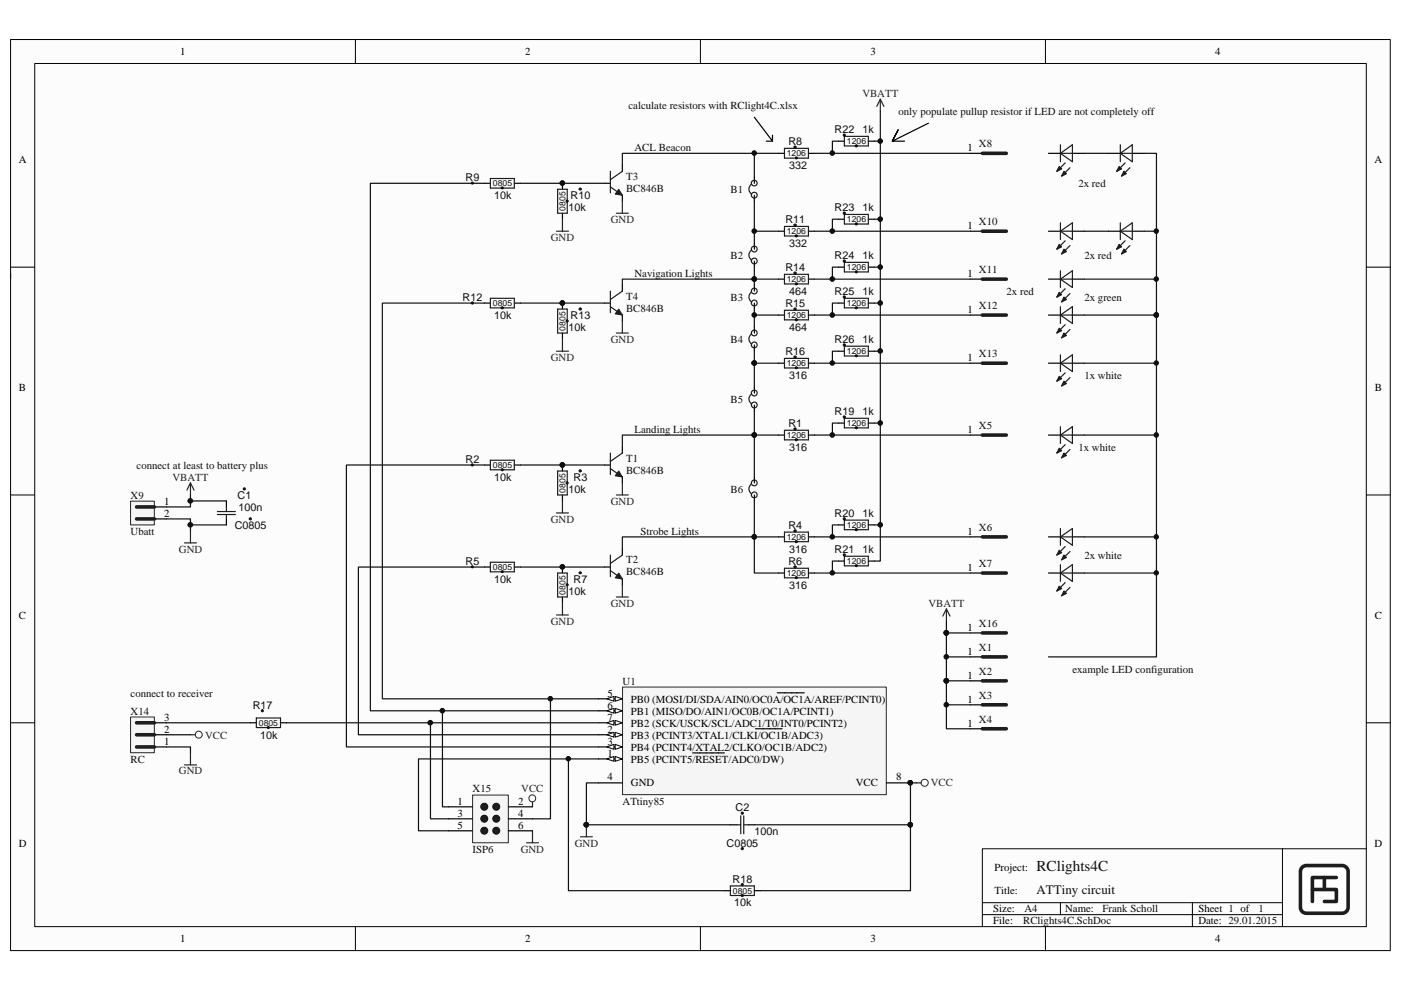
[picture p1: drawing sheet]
<svg xmlns="http://www.w3.org/2000/svg" width="297mm" height="210mm" viewBox="0 0 297 210" stroke-linecap="round" stroke-linejoin="round" font-family="sans-serif">
<defs><g id="words">
<text font-size="3.2" fill="#0e0e0e" x="219.7" y="184.6">RClights4C</text>
<text font-size="2.8" fill="#0e0e0e" x="219.7" y="189.6">ATTiny circuit</text>
<g font-size="2.3">
<text x="38.2" y="11.7">1</text>
<text x="111.4" y="11.7">2</text>
<text x="184.5" y="11.7">3</text>
<text x="257.6" y="11.7">4</text>
<text x="4" y="34.5">A</text>
<text x="205.1" y="32">1</text>
<text x="291.4" y="34.5">A</text>
<text x="205.1" y="48.6">1</text>
<text x="205.1" y="58.7">1</text>
<text x="205.1" y="66.3">1</text>
<text x="205.1" y="76.5">1</text>
<text x="4" y="82.8">B</text>
<text x="291.5" y="82.8">B</text>
<text x="205.1" y="91.8">1</text>
<text x="34.8" y="107">1</text>
<text x="34.8" y="109.6">2</text>
<text x="205.1" y="113.4">1</text>
<text x="205.1" y="121">1</text>
<text x="4" y="131.2">C</text>
<text x="291.5" y="131.2">C</text>
<text x="205.1" y="133.7">1</text>
<text x="205.1" y="143.9">1</text>
<text x="205.1" y="138.8">1</text>
<text x="128.8" y="147.7">5</text>
<text x="133.8" y="149">PB0 (MOSI/DI/SDA/AIN0/OC0A/OC1A/AREF/PCINT0)</text>
<text x="205.1" y="149">1</text>
<text x="34.8" y="155.3">2</text>
<text x="34.8" y="152.8">3</text>
<text x="128.8" y="155.3">2</text>
<text x="128.8" y="150.2">6</text>
<text x="128.8" y="152.8">7</text>
<text x="133.8" y="151.5">PB1 (MISO/DO/AIN1/OC0B/OC1A/PCINT1)</text>
<text x="133.8" y="154.1">PB2 (SCK/USCK/SCL/ADC1/T0/INT0/PCINT2)</text>
<text x="205.1" y="154.1">1</text>
<text x="34.8" y="157.9">1</text>
<text x="128.8" y="160.4">1</text>
<text x="128.8" y="157.9">3</text>
<text x="133.8" y="161.7">PB5 (PCINT5/RESET/ADC0/DW)</text>
<text x="133.8" y="156.6">PB3 (PCINT3/XTAL1/CLKI/OC1B/ADC3)</text>
<text x="133.8" y="159.1">PB4 (PCINT4/XTAL2/CLKO/OC1B/ADC2)</text>
<text x="128.8" y="165.5">4</text>
<text x="133.8" y="166.8">GND</text>
<text x="181.4" y="166.8">VCC</text>
<text x="190" y="165.5">8</text>
<text x="97" y="170.6">1</text>
<text x="97" y="173.1">3</text>
<text x="109.9" y="170.6">2</text>
<text x="109.9" y="173.1">4</text>
<text x="4" y="179.5">D</text>
<text x="97" y="175.7">5</text>
<text x="109.9" y="175.7">6</text>
<text x="291.4" y="179.5">D</text>
<text x="210.9" y="184.6">Project:</text>
<text x="210.9" y="189.7">Title:</text>
<text x="210.6" y="196">File:</text>
<text x="210.6" y="193.5">Size:</text>
<text x="225.8" y="193.5">Name:</text>
<text x="254.1" y="196">Date: 29.01.2015</text>
<text x="254.1" y="193.5">Sheet 1 of</text>
<text x="38.2" y="199.8">1</text>
<text x="111.4" y="199.8">2</text>
<text x="184.5" y="199.8">3</text>
<text x="257.6" y="199.8">4</text>
</g>
<g font-size="2.3" fill="#0e0e0e">
<text x="133.3" y="23.1">calculate resistors with RClight4C.xlsx</text>
<text x="177" y="28.2">R22</text>
<text x="182.9" y="28.2">1k</text>
<text x="190.5" y="24.4">only populate pullup resistor if LED are not completely off</text>
<text x="134.5" y="32">ACL Beacon</text>
<text x="167.2" y="30.8">R8</text>
<text x="167.3" y="35.9">332</text>
<text x="207.6" y="31.2">X8</text>
<text x="98.7" y="38.4">R9</text>
<text x="132.8" y="38.1">T3</text>
<text x="132.8" y="40.6">BC846B</text>
<text x="154.9" y="40.9">B1</text>
<text x="228.6" y="39.6">2x red</text>
<text x="104.8" y="42.2">10k</text>
<text x="120.5" y="44.7">10k</text>
<text x="121" y="42.2">R10</text>
<text x="166.5" y="47.3">R11</text>
<text x="177" y="44.7">R23</text>
<text x="182.9" y="44.7">1k</text>
<text x="207.6" y="47.8">X10</text>
<text x="167.3" y="52.4">332</text>
<text x="134.5" y="58.7">Navigation Lights</text>
<text x="154.9" y="54.9">B2</text>
<text x="166.5" y="57.4">R14</text>
<text x="177" y="54.9">R24</text>
<text x="182.9" y="54.9">1k</text>
<text x="207.6" y="58">X11</text>
<text x="229.9" y="54.9">2x red</text>
<text x="98.1" y="63.8">R12</text>
<text x="132.8" y="63.5">T4</text>
<text x="154.9" y="63.8">B3</text>
<text x="166.5" y="65.1">R15</text>
<text x="167.3" y="62.5">464</text>
<text x="177" y="62.5">R25</text>
<text x="182.9" y="62.5">1k</text>
<text x="207.6" y="65.6">X12</text>
<text x="213.4" y="62.5">2x red</text>
<text x="229.9" y="63.8">2x green</text>
<text x="104.8" y="67.6">10k</text>
<text x="120.5" y="70.1">10k</text>
<text x="121" y="67.6">R13</text>
<text x="132.8" y="66.1">BC846B</text>
<text x="167.3" y="70.1">464</text>
<text x="154.9" y="72.7">B4</text>
<text x="166.5" y="75.3">R16</text>
<text x="177" y="72.7">R26</text>
<text x="182.9" y="72.7">1k</text>
<text x="207.6" y="75.7">X13</text>
<text x="167.3" y="80.3">316</text>
<text x="229.9" y="80.3">1x white</text>
<text x="154.9" y="85.4">B5</text>
<text x="177" y="88">R19</text>
<text x="182.9" y="88">1k</text>
<text x="134.5" y="91.8">Landing Lights</text>
<text x="167.2" y="90.5">R1</text>
<text x="167.3" y="95.6">316</text>
<text x="207.6" y="91">X5</text>
<text x="228.6" y="95.6">1x white</text>
<text x="29" y="99.4">connect at least to battery plus</text>
<text x="98.7" y="98.1">R2</text>
<text x="104.8" y="101.9">10k</text>
<text x="121.6" y="101.9">R3</text>
<text x="132.8" y="97.9">T1</text>
<text x="132.8" y="100.4">BC846B</text>
<text x="27.7" y="105.7">X9</text>
<text x="50.4" y="105.7">C1</text>
<text x="120.5" y="104.5">10k</text>
<text x="154.9" y="104.5">B6</text>
<text x="27.7" y="113.4">Ubatt</text>
<text x="49.8" y="112.1">C0805</text>
<text x="50.6" y="108.3">100n</text>
<text x="135.8" y="113.4">Strobe Lights</text>
<text x="167.2" y="112.1">R4</text>
<text x="177" y="109.6">R20</text>
<text x="182.9" y="109.6">1k</text>
<text x="207.6" y="112.6">X6</text>
<text x="98.7" y="119.8">R5</text>
<text x="132.8" y="119.5">T2</text>
<text x="167.2" y="119.8">R6</text>
<text x="167.3" y="117.2">316</text>
<text x="177" y="117.2">R21</text>
<text x="182.9" y="117.2">1k</text>
<text x="229.9" y="118.4">2x white</text>
<text x="104.8" y="123.6">10k</text>
<text x="121.6" y="123.6">R7</text>
<text x="132.8" y="122">BC846B</text>
<text x="167.3" y="124.8">316</text>
<text x="207.6" y="120.2">X7</text>
<text x="120.5" y="126.1">10k</text>
<text x="207.6" y="133">X16</text>
<text x="207.6" y="143.1">X2</text>
<text x="207.6" y="138">X1</text>
<text x="227.4" y="142.6">example LED configuration</text>
<text x="27.7" y="147.7">connect to receiver</text>
<text x="132" y="145.2">U1</text>
<text x="207.6" y="148.2">X3</text>
<text x="27.7" y="151.5">X14</text>
<text x="53.6" y="150.2">R17</text>
<text x="207.6" y="153.3">X4</text>
<text x="27.7" y="161.7">RC</text>
<text x="55.2" y="156.6">10k</text>
<text x="100.2" y="168">X15</text>
<text x="132" y="170.6">ATtiny85</text>
<text x="156" y="172">C2</text>
<text x="154" y="179.5">C0805</text>
<text x="160" y="177">100n</text>
<text x="100.2" y="180.8">ISP6</text>
<text x="155.3" y="187.1">R18</text>
<text x="155.7" y="192.2">10k</text>
<text x="217" y="196">RClights4C.SchDoc</text>
<text x="217.2" y="193.5">A4</text>
<text x="233.8" y="193.5">Frank Scholl</text>
<text x="266.8" y="193.5">1</text>
</g>
<g font-size="2.3" fill="#262626">
<text x="182.8" y="20.6">VBATT</text>
<text x="129.5" y="47.3">GND</text>
<text x="116.8" y="51.1">GND</text>
<text x="116.8" y="76.5">GND</text>
<text x="129.5" y="72.7">GND</text>
<text x="36.6" y="101.9">VBATT</text>
<text x="129.5" y="107">GND</text>
<text x="116.8" y="110.8">GND</text>
<text x="37.9" y="117.2">GND</text>
<text x="129.5" y="128.7">GND</text>
<text x="196.8" y="128.7">VBATT</text>
<text x="116.8" y="132.5">GND</text>
<text x="43.5" y="156.6">VCC</text>
<text x="37.9" y="164.2">GND</text>
<text x="197.4" y="166.8">VCC</text>
<text x="110.5" y="168">VCC</text>
<text x="121.9" y="179.5">GND</text>
<text x="110.4" y="180.8">GND</text>
</g>
<g font-size="1.8" fill="#0e0e0e">
<text x="166.8" y="33.1">1206</text>
<text x="179.6" y="30.6">1206</text>
<text x="104.5" y="39.5">0805</text>
<text x="119.9" y="44.7" transform="rotate(-90 119.9 44.7)">0805</text>
<text x="179.6" y="47.1">1206</text>
<text x="166.8" y="49.7">1206</text>
<text x="166.8" y="59.9">1206</text>
<text x="179.6" y="57.3">1206</text>
<text x="104.5" y="64.9">0805</text>
<text x="179.6" y="64.9">1206</text>
<text x="119.9" y="70.1" transform="rotate(-90 119.9 70.1)">0805</text>
<text x="166.8" y="67.5">1206</text>
<text x="166.8" y="77.6">1206</text>
<text x="179.6" y="75.1">1206</text>
<text x="166.8" y="92.9">1206</text>
<text x="179.6" y="90.3">1206</text>
<text x="104.5" y="99.2">0805</text>
<text x="119.9" y="104.4" transform="rotate(-90 119.9 104.4)">0805</text>
<text x="179.6" y="112">1206</text>
<text x="166.8" y="114.5">1206</text>
<text x="179.6" y="119.6">1206</text>
<text x="104.5" y="120.9">0805</text>
<text x="166.8" y="122.1">1206</text>
<text x="119.9" y="126.1" transform="rotate(-90 119.9 126.1)">0805</text>
<text x="54.9" y="153.9">0805</text>
<text x="155.4" y="189.5">0805</text>
</g>
</g></defs>
<path d="M2.3 8.4h292.5v193.1h-292.5z" fill="#fcfcfc"/>
<path d="M2.2 8.4h292.6v193.1h-292.6z" fill="none" stroke="#000" stroke-width=".21"/>
<path d="M7.4 13.5h282.3v183h-282.3z" fill="#fcfcfc"/>
<g fill="none" stroke="#000" stroke-width=".21">
<path d="M7.4 13.5h282.3v183h-282.3zM75.3 8.3v5.1M148.5 8.3v5.1M221.7 8.3v5.1M2.2 56.6h5.1M289.7 56.6h5.1M2.2 104.9h5.1M289.7 104.9h5.1M2.2 153.2h5.1M289.7 153.2h5.1M75.3 196.5v5.1M148.5 196.5v5.1"/>
<path d="M221.7 196.5v5.1"/>
</g>
<path d="M276.2 183.8l.8-.3h7.6a1.3 1.3 0 0 1 1.2 1.3v7.6a1.27 1.27 0 0 1-1.2 1.2h-7.6a1.25 1.25 0 0 1-1.3-1.2v-7.6l.1-.4z" fill-rule="evenodd" fill="#fefefe"/>
<path d="M276.2 183.8l.8-.3h7.6a1.3 1.3 0 0 1 1.2 1.3v7.6a1.27 1.27 0 0 1-1.2 1.2h-7.6a1.25 1.25 0 0 1-1.3-1.2v-7.6l.1-.4zM278.3 188.6h5v2.5h-2.5M280.8 186.1v2.5M283.3 186.1h-5v5" fill="none" stroke="#1c1c1c" stroke-width=".76"/>
<path d="M271.9 180v16.5M289.7 180h-81.4v16.5M208.3 191.4h63.6M208.3 193.9h63.6M224.8 191.4v2.5M252.8 191.4v5.1" fill="none" stroke="#000" stroke-width=".21"/>
<path d="M154.9 174.9h1.2M158.7 174.9h1.2" fill="none" stroke="#000" stroke-width=".25"/>
<path d="M156.1 174.9h1M157.1 173v3.8M157.7 174.9h1M157.7 173v3.8" fill="none" stroke="#1c1c1c" stroke-width=".25"/>
<path d="M157.2 172.2h.3v.4h-.3z" fill-rule="evenodd" fill="#0e0e0e"/>
<path d="M157.2 172.2h.3v.4h-.3z" fill="none" stroke="#0e0e0e" stroke-width=".21"/>
<path d="M157.2 179.8h.3v.3h-.3z" fill-rule="evenodd" fill="#0e0e0e"/>
<path d="M157.2 179.8h.3v.3h-.3z" fill="none" stroke="#0e0e0e" stroke-width=".21"/>
<path d="M165.1 92.2h1.2M171.4 92.2h1.3" fill="none" stroke="#000" stroke-width=".25"/>
<path d="M166.3 91.2h5.1v2.1h-5.1z" fill="none" stroke="#1c1c1c" stroke-width=".25"/>
<circle cx="168.6" cy="91" r=".24" fill="#0e0e0e"/>
<circle cx="168.6" cy="91" r=".24" fill="none" stroke="#0e0e0e" stroke-width=".21"/>
<path d="M168.7 93.1h.3v.3h-.3z" fill-rule="evenodd" fill="#0e0e0e"/>
<path d="M168.7 93.1h.3v.3h-.3z" fill="none" stroke="#0e0e0e" stroke-width=".21"/>
<path d="M128.1 64.3h1.3M131.9 60.5v1.2M131.9 66.8v1.3" fill="none" stroke="#000" stroke-width=".25"/>
<path d="M129.4 65l2.5 1.8M129.4 61.7v4.6M131.9 61.7l-2.5 1.8" fill="none" stroke="#1c1c1c" stroke-width=".25"/>
<path d="M131.2 65.5l.7 1.3-1.5-.3z" fill="#1c1c1c"/>
<path d="M131.2 65.5l.7 1.3-1.5-.3z" fill="none" stroke="#1c1c1c" stroke-width=".21"/>
<path d="M132 145.7h55.9v22.8h-55.9z" fill="#f5f5f5"/>
<path d="M132 145.7h55.9v22.8h-55.9z" fill="none" stroke="#262626" stroke-width=".21"/>
<path d="M126.9 160.9h5" fill="none" stroke="#000" stroke-width=".25"/>
<path d="M130.4 160.4l1.5 .5-1.5 .5z" fill="#fcfcfc"/>
<path d="M130.4 160.4l1.5 .5-1.5 .5z" fill="none" stroke="#000" stroke-width=".21"/>
<path d="M128.6 160.9l1.6-.5v1z" fill="#fcfcfc"/>
<path d="M128.6 160.9l1.6-.5v1z" fill="none" stroke="#000" stroke-width=".21"/>
<path d="M126.9 155.8h5M146.9 159.6h6.7" fill="none" stroke="#000" stroke-width=".25"/>
<path d="M130.4 155.3l1.5 .5-1.5 .5z" fill="#fcfcfc"/>
<path d="M130.4 155.3l1.5 .5-1.5 .5z" fill="none" stroke="#000" stroke-width=".21"/>
<path d="M128.6 155.8l1.6-.5v1z" fill="#fcfcfc"/>
<path d="M128.6 155.8l1.6-.5v1z" fill="none" stroke="#000" stroke-width=".21"/>
<path d="M126.9 158.4h5M160.2 154.5h5.6" fill="none" stroke="#000" stroke-width=".25"/>
<path d="M130.4 157.8l1.5 .6-1.5 .5z" fill="#fcfcfc"/>
<path d="M130.4 157.8l1.5 .6-1.5 .5z" fill="none" stroke="#000" stroke-width=".21"/>
<path d="M128.6 158.4l1.6-.6v1.1z" fill="#fcfcfc"/>
<path d="M128.6 158.4l1.6-.6v1.1z" fill="none" stroke="#000" stroke-width=".21"/>
<path d="M126.9 148.2h5M126.9 166h5" fill="none" stroke="#000" stroke-width=".25"/>
<path d="M130.4 147.7l1.5 .5-1.5 .5z" fill="#fcfcfc"/>
<path d="M130.4 147.7l1.5 .5-1.5 .5z" fill="none" stroke="#000" stroke-width=".21"/>
<path d="M128.6 148.2l1.6-.5v1z" fill="#fcfcfc"/>
<path d="M128.6 148.2l1.6-.5v1z" fill="none" stroke="#000" stroke-width=".21"/>
<path d="M126.9 150.7h5M164.8 146.9h5.7" fill="none" stroke="#000" stroke-width=".25"/>
<path d="M130.4 150.2l1.5 .5-1.5 .5z" fill="#fcfcfc"/>
<path d="M130.4 150.2l1.5 .5-1.5 .5z" fill="none" stroke="#000" stroke-width=".21"/>
<path d="M128.6 150.7l1.6-.5v1z" fill="#fcfcfc"/>
<path d="M128.6 150.7l1.6-.5v1z" fill="none" stroke="#000" stroke-width=".21"/>
<path d="M126.9 153.2h5" fill="none" stroke="#000" stroke-width=".25"/>
<path d="M130.4 152.7l1.5 .5-1.5 .6z" fill="#fcfcfc"/>
<path d="M130.4 152.7l1.5 .5-1.5 .6z" fill="none" stroke="#000" stroke-width=".21"/>
<path d="M128.6 153.2l1.6-.5v1.1z" fill="#fcfcfc"/>
<path d="M128.6 153.2l1.6-.5v1.1z" fill="none" stroke="#000" stroke-width=".21"/>
<path d="M187.9 166h5.1" fill="none" stroke="#000" stroke-width=".25"/>
<circle cx="193" cy="165.9" r=".46" fill="#0e0e0e"/>
<circle cx="193" cy="165.9" r=".46" fill="none" stroke="#0e0e0e" stroke-width=".21"/>
<circle cx="193" cy="165.9" r=".46" fill="#0e0e0e"/>
<circle cx="193" cy="165.9" r=".46" fill="none" stroke="#0e0e0e" stroke-width=".21"/>
<path d="M123.1 177.4h2.5M124.3 174.9v2.5" fill="none" stroke="#262626" stroke-width=".25"/>
<circle cx="124.3" cy="174.9" r=".49" fill="#0e0e0e"/>
<circle cx="124.3" cy="174.9" r=".49" fill="none" stroke="#0e0e0e" stroke-width=".21"/>
<circle cx="196.1" cy="166" r=".75" fill="none" stroke="#262626" stroke-width=".21"/>
<path d="M194.3 166h1" fill="none" stroke="#262626" stroke-width=".25"/>
<path d="M126.9 166h-2.6v8.9" fill="none" stroke="#0e0e0e" stroke-width=".25"/>
<circle cx="124.3" cy="174.9" r=".49" fill="#0e0e0e"/>
<circle cx="124.3" cy="174.9" r=".49" fill="none" stroke="#0e0e0e" stroke-width=".21"/>
<circle cx="42.1" cy="155.8" r=".74" fill="none" stroke="#262626" stroke-width=".21"/>
<path d="M130.7 70.6h2.5M131.9 68.1v2.5M39.1 115.1h2.6M40.4 102.4l-.8 1.5M40.4 102.4l.7 1.5M40.4 102.4v2.5M40.4 112.6v2.5M40.4 155.8h1M40.4 159.6v2.6M39.1 162.2h2.6" fill="none" stroke="#262626" stroke-width=".25"/>
<path d="M35.3 110h5.1v2.6M40.4 104.9v2.6h-5.1M35.3 158.4h5.1v1.2" fill="none" stroke="#0e0e0e" stroke-width=".25"/>
<path d="M128.1 38.9h1.3M131.9 35.1v1.2M131.9 41.4v1.3" fill="none" stroke="#000" stroke-width=".25"/>
<path d="M129.4 39.6l2.5 1.8M129.4 36.3v4.6M131.9 36.3l-2.5 1.8" fill="none" stroke="#1c1c1c" stroke-width=".25"/>
<path d="M131.2 40.1l.7 1.3-1.5-.3z" fill="#1c1c1c"/>
<path d="M131.2 40.1l.7 1.3-1.5-.3z" fill="none" stroke="#1c1c1c" stroke-width=".21"/>
<path d="M130.7 45.2h2.5M131.9 42.7v2.5" fill="none" stroke="#262626" stroke-width=".25"/>
<path d="M131.9 116.4v1.3M128.1 120.2h1.3M131.9 122.8v1.2" fill="none" stroke="#000" stroke-width=".25"/>
<path d="M129.4 117.7v4.6M131.9 117.7l-2.5 1.8M129.4 121l2.5 1.8" fill="none" stroke="#1c1c1c" stroke-width=".25"/>
<path d="M131.2 121.5l.7 1.3-1.5-.3z" fill="#1c1c1c"/>
<path d="M131.2 121.5l.7 1.3-1.5-.3z" fill="none" stroke="#1c1c1c" stroke-width=".21"/>
<path d="M130.7 126.6h2.5M131.9 124v2.6" fill="none" stroke="#262626" stroke-width=".25"/>
<path d="M128.1 98.6h1.3M131.9 94.8v1.3M131.9 101.1v1.3" fill="none" stroke="#000" stroke-width=".25"/>
<path d="M129.4 99.4l2.5 1.7M129.4 96.1v4.5M131.9 96.1l-2.5 1.7" fill="none" stroke="#1c1c1c" stroke-width=".25"/>
<path d="M131.2 99.9l.7 1.2-1.5-.2z" fill="#1c1c1c"/>
<path d="M131.2 99.9l.7 1.2-1.5-.2z" fill="none" stroke="#1c1c1c" stroke-width=".21"/>
<path d="M130.7 104.9h2.5M131.9 102.4v2.5" fill="none" stroke="#262626" stroke-width=".25"/>
<path d="M102.7 38.9h-24.2v111.8h48.4M102.7 64.3h-21.6v83.9h45.8M102.7 98.6h-29.3v59.8h53.5M102.7 120.2h-26.7v35.6h50.9" fill="none" stroke="#0e0e0e" stroke-width=".25"/>
<path d="M153.6 188.8h1.3M159.9 188.8h1.3" fill="none" stroke="#000" stroke-width=".25"/>
<path d="M154.9 187.8h5v2.1h-5z" fill="none" stroke="#1c1c1c" stroke-width=".25"/>
<path d="M157.2 187.4h.3v.3h-.3z" fill-rule="evenodd" fill="#0e0e0e"/>
<path d="M157.2 187.4h.3v.3h-.3z" fill="none" stroke="#0e0e0e" stroke-width=".21"/>
<path d="M157.2 189.7h.3v.3h-.3z" fill-rule="evenodd" fill="#0e0e0e"/>
<path d="M157.2 189.7h.3v.3h-.3z" fill="none" stroke="#0e0e0e" stroke-width=".21"/>
<path d="M102.7 64.3h1.3M109 64.3h1.4" fill="none" stroke="#000" stroke-width=".25"/>
<path d="M104 63.2h5v2.1h-5z" fill="none" stroke="#1c1c1c" stroke-width=".25"/>
<path d="M100 64.1h.3v.3h-.3z" fill-rule="evenodd" fill="#0e0e0e"/>
<path d="M100 64.1h.3v.3h-.3z" fill="none" stroke="#0e0e0e" stroke-width=".21"/>
<path d="M106.3 65.1h.4v.3h-.4z" fill-rule="evenodd" fill="#0e0e0e"/>
<path d="M106.3 65.1h.4v.3h-.4z" fill="none" stroke="#0e0e0e" stroke-width=".21"/>
<path d="M102.7 38.9h1.3M109 38.9h1.4" fill="none" stroke="#000" stroke-width=".25"/>
<path d="M104 37.8h5v2.1h-5z" fill="none" stroke="#1c1c1c" stroke-width=".25"/>
<path d="M100 38.7h.3v.3h-.3z" fill-rule="evenodd" fill="#0e0e0e"/>
<path d="M100 38.7h.3v.3h-.3z" fill="none" stroke="#0e0e0e" stroke-width=".21"/>
<path d="M106.3 39.7h.4v.3h-.4z" fill-rule="evenodd" fill="#0e0e0e"/>
<path d="M106.3 39.7h.4v.3h-.4z" fill="none" stroke="#0e0e0e" stroke-width=".21"/>
<path d="M102.7 120.2h1.3M109 120.2h1.4" fill="none" stroke="#000" stroke-width=".25"/>
<path d="M104 119.2h5v2h-5z" fill="none" stroke="#1c1c1c" stroke-width=".25"/>
<path d="M100 120h.3v.3h-.3z" fill-rule="evenodd" fill="#0e0e0e"/>
<path d="M100 120h.3v.3h-.3z" fill="none" stroke="#0e0e0e" stroke-width=".21"/>
<path d="M106.3 121h.4v.4h-.4z" fill-rule="evenodd" fill="#0e0e0e"/>
<path d="M106.3 121h.4v.4h-.4z" fill="none" stroke="#0e0e0e" stroke-width=".21"/>
<path d="M102.7 98.6h1.3M109 98.6h1.4" fill="none" stroke="#000" stroke-width=".25"/>
<path d="M104 97.6h5v2h-5z" fill="none" stroke="#1c1c1c" stroke-width=".25"/>
<path d="M100 98.4h.3v.3h-.3z" fill-rule="evenodd" fill="#0e0e0e"/>
<path d="M100 98.4h.3v.3h-.3z" fill="none" stroke="#0e0e0e" stroke-width=".21"/>
<path d="M106.3 99.4h.4v.3h-.4z" fill-rule="evenodd" fill="#0e0e0e"/>
<path d="M106.3 99.4h.4v.3h-.4z" fill="none" stroke="#0e0e0e" stroke-width=".21"/>
<path d="M159.9 59.2h-28v1.3" fill="none" stroke="#0e0e0e" stroke-width=".25"/>
<circle cx="159.9" cy="59.2" r=".49" fill="#0e0e0e"/>
<circle cx="159.9" cy="59.2" r=".49" fill="none" stroke="#0e0e0e" stroke-width=".21"/>
<path d="M165.1 32.5h-33.2v2.6M165.1 92.2h-33.2v2.6M165.1 113.8h-33.2v2.6M35.3 153.2h17.8M60.7 153.2h66.2" fill="none" stroke="#0e0e0e" stroke-width=".25"/>
<path d="M53.1 153.2h1.3M59.5 153.2h1.2" fill="none" stroke="#000" stroke-width=".25"/>
<path d="M54.4 152.2h5.1v2.1h-5.1z" fill="none" stroke="#1c1c1c" stroke-width=".25"/>
<path d="M55.5 150.5h.3v.4h-.3z" fill-rule="evenodd" fill="#0e0e0e"/>
<path d="M55.5 150.5h.3v.4h-.3z" fill="none" stroke="#0e0e0e" stroke-width=".21"/>
<path d="M56.7 154.1h.3v.3h-.3z" fill-rule="evenodd" fill="#0e0e0e"/>
<path d="M56.7 154.1h.3v.3h-.3z" fill="none" stroke="#0e0e0e" stroke-width=".21"/>
<path d="M222.3 92.2h2.5M227.4 92.2h2.5" fill="none" stroke="#000" stroke-width=".25"/>
<path d="M225.8 94.3l-1.7 1.8M226.9 95.3l-1.8 1.8" fill="none" stroke="#1c1c1c" stroke-width=".25"/>
<path d="M224.6 95l.5 .5-1 .6z" fill="#1c1c1c"/>
<path d="M224.6 95l.5 .5-1 .6z" fill="none" stroke="#1c1c1c" stroke-width=".25"/>
<path d="M225.6 96.1l.5 .5-1 .5z" fill="#1c1c1c"/>
<path d="M224.8 90.5v3.5M224.8 92.2l2.6-1.7v3.5zM224.8 92.2h2.6M225.6 96.1l.5 .5-1 .5zM225.8 115.9l-1.7 1.8M226.9 116.9l-1.8 1.8" fill="none" stroke="#1c1c1c" stroke-width=".25"/>
<path d="M222.3 113.8h2.5M227.4 113.8h2.5" fill="none" stroke="#000" stroke-width=".25"/>
<path d="M224.6 116.7l.5 .5-1 .5z" fill="#1c1c1c"/>
<path d="M224.6 116.7l.5 .5-1 .5z" fill="none" stroke="#1c1c1c" stroke-width=".25"/>
<path d="M225.6 117.7l.5 .5-1 .5z" fill="#1c1c1c"/>
<path d="M224.8 112.1v3.5M224.8 113.8l2.6-1.7v3.5zM224.8 113.8h2.6M225.6 117.7l.5 .5-1 .5zM225.8 123.5l-1.7 1.8M226.9 124.5l-1.8 1.8" fill="none" stroke="#1c1c1c" stroke-width=".25"/>
<path d="M222.3 121.5h2.5M227.4 121.5h2.5" fill="none" stroke="#000" stroke-width=".25"/>
<path d="M224.6 124.3l.5 .5-1 .5z" fill="#1c1c1c"/>
<path d="M224.6 124.3l.5 .5-1 .5z" fill="none" stroke="#1c1c1c" stroke-width=".25"/>
<path d="M225.6 125.3l.5 .5-1 .5z" fill="#1c1c1c"/>
<path d="M238.5 34.5l-1.7 1.8M239.6 35.6l-1.8 1.7M224.8 119.7v3.6M224.8 121.5l2.6-1.8v3.6zM224.8 121.5h2.6M225.6 125.3l.5 .5-1 .5z" fill="none" stroke="#1c1c1c" stroke-width=".25"/>
<path d="M235 32.5h2.5M240.1 32.5h2.5" fill="none" stroke="#000" stroke-width=".25"/>
<path d="M237.3 35.3l.5 .5-1 .5z" fill="#1c1c1c"/>
<path d="M237.3 35.3l.5 .5-1 .5z" fill="none" stroke="#1c1c1c" stroke-width=".25"/>
<path d="M238.3 36.3l.5 .5-1 .5z" fill="#1c1c1c"/>
<path d="M237.5 30.7v3.6M237.5 32.5l2.6-1.8v3.6zM237.5 32.5h2.6M238.3 36.3l.5 .5-1 .5zM225.8 51.1l-1.7 1.7M226.9 52.1l-1.8 1.7" fill="none" stroke="#1c1c1c" stroke-width=".25"/>
<path d="M222.3 49h2.5M227.4 49h2.5" fill="none" stroke="#000" stroke-width=".25"/>
<path d="M224.6 51.8l.5 .5-1 .5z" fill="#1c1c1c"/>
<path d="M224.6 51.8l.5 .5-1 .5z" fill="none" stroke="#1c1c1c" stroke-width=".25"/>
<path d="M225.6 52.8l.5 .5-1 .5z" fill="#1c1c1c"/>
<path d="M224.8 47.2v3.6M224.8 49l2.6-1.8v3.6zM224.8 49h2.6M225.6 52.8l.5 .5-1 .5zM238.5 51.1l-1.7 1.7M239.6 52.1l-1.8 1.7" fill="none" stroke="#1c1c1c" stroke-width=".25"/>
<path d="M235 49h2.5M240.1 49h2.5" fill="none" stroke="#000" stroke-width=".25"/>
<path d="M237.3 51.8l.5 .5-1 .5z" fill="#1c1c1c"/>
<path d="M237.3 51.8l.5 .5-1 .5z" fill="none" stroke="#1c1c1c" stroke-width=".25"/>
<path d="M238.3 52.8l.5 .5-1 .5z" fill="#1c1c1c"/>
<path d="M237.5 47.2v3.6M237.5 49l2.6-1.8v3.6zM237.5 49h2.6M238.3 52.8l.5 .5-1 .5zM225.8 61.2l-1.7 1.8M226.9 62.2l-1.8 1.8" fill="none" stroke="#1c1c1c" stroke-width=".25"/>
<path d="M222.3 59.2h2.5M227.4 59.2h2.5" fill="none" stroke="#000" stroke-width=".25"/>
<path d="M224.6 62l.5 .5-1 .5z" fill="#1c1c1c"/>
<path d="M224.6 62l.5 .5-1 .5z" fill="none" stroke="#1c1c1c" stroke-width=".25"/>
<path d="M225.6 63l.5 .5-1 .5z" fill="#1c1c1c"/>
<path d="M224.8 57.4v3.6M224.8 59.2l2.6-1.8v3.6zM224.8 59.2h2.6M225.6 63l.5 .5-1 .5zM225.8 68.8l-1.7 1.8M226.9 69.8l-1.8 1.8" fill="none" stroke="#1c1c1c" stroke-width=".25"/>
<path d="M222.3 66.8h2.5M227.4 66.8h2.5" fill="none" stroke="#000" stroke-width=".25"/>
<path d="M224.6 69.6l.5 .5-1 .5z" fill="#1c1c1c"/>
<path d="M224.6 69.6l.5 .5-1 .5z" fill="none" stroke="#1c1c1c" stroke-width=".25"/>
<path d="M225.6 70.6l.5 .5-1 .5z" fill="#1c1c1c"/>
<path d="M224.8 65v3.6M224.8 66.8l2.6-1.8v3.6zM224.8 66.8h2.6M225.6 70.6l.5 .5-1 .5zM225.8 79l-1.7 1.8M226.9 80.1l-1.8 1.7" fill="none" stroke="#1c1c1c" stroke-width=".25"/>
<path d="M222.3 77h2.5M227.4 77h2.5" fill="none" stroke="#000" stroke-width=".25"/>
<path d="M224.6 79.8l.5 .5-1 .5z" fill="#1c1c1c"/>
<path d="M224.6 79.8l.5 .5-1 .5z" fill="none" stroke="#1c1c1c" stroke-width=".25"/>
<path d="M225.6 80.8l.5 .5-1 .5z" fill="#1c1c1c"/>
<path d="M224.8 75.2v3.6M224.8 77l2.6-1.8v3.6zM224.8 77h2.6M225.6 80.8l.5 .5-1 .5zM166.3 112.8h5.1v2.1h-5.1z" fill="none" stroke="#1c1c1c" stroke-width=".25"/>
<path d="M165.1 113.8h1.2M171.4 113.8h1.3" fill="none" stroke="#000" stroke-width=".25"/>
<circle cx="168.6" cy="112.6" r=".25" fill="#0e0e0e"/>
<circle cx="168.6" cy="112.6" r=".25" fill="none" stroke="#0e0e0e" stroke-width=".21"/>
<path d="M168.7 114.7h.3v.3h-.3z" fill-rule="evenodd" fill="#0e0e0e"/>
<path d="M168.7 114.7h.3v.3h-.3z" fill="none" stroke="#0e0e0e" stroke-width=".21"/>
<path d="M165.1 121.5h1.2M171.4 121.5h1.3" fill="none" stroke="#000" stroke-width=".25"/>
<path d="M166.3 120.5h5.1v2h-5.1z" fill="none" stroke="#1c1c1c" stroke-width=".25"/>
<circle cx="168.6" cy="120.2" r=".23" fill="#0e0e0e"/>
<circle cx="168.6" cy="120.2" r=".23" fill="none" stroke="#0e0e0e" stroke-width=".21"/>
<path d="M168.7 122.3h.3v.3h-.3z" fill-rule="evenodd" fill="#0e0e0e"/>
<path d="M168.7 122.3h.3v.3h-.3z" fill="none" stroke="#0e0e0e" stroke-width=".21"/>
<path d="M165.1 32.5h1.2M171.4 32.5h1.3" fill="none" stroke="#000" stroke-width=".25"/>
<path d="M166.3 31.5h5.1v2h-5.1z" fill="none" stroke="#1c1c1c" stroke-width=".25"/>
<circle cx="168.6" cy="31.2" r=".25" fill="#0e0e0e"/>
<circle cx="168.6" cy="31.2" r=".25" fill="none" stroke="#0e0e0e" stroke-width=".21"/>
<path d="M168.7 33.3h.3v.3h-.3z" fill-rule="evenodd" fill="#0e0e0e"/>
<path d="M168.7 33.3h.3v.3h-.3z" fill="none" stroke="#0e0e0e" stroke-width=".21"/>
<path d="M165.1 49h1.2M171.4 49h1.3" fill="none" stroke="#000" stroke-width=".25"/>
<path d="M166.3 48h5.1v2h-5.1z" fill="none" stroke="#1c1c1c" stroke-width=".25"/>
<circle cx="168.6" cy="47.7" r=".24" fill="#0e0e0e"/>
<circle cx="168.6" cy="47.7" r=".24" fill="none" stroke="#0e0e0e" stroke-width=".21"/>
<path d="M168.7 49.8h.3v.4h-.3z" fill-rule="evenodd" fill="#0e0e0e"/>
<path d="M168.7 49.8h.3v.4h-.3z" fill="none" stroke="#0e0e0e" stroke-width=".21"/>
<path d="M165.1 59.2h1.2M171.4 59.2h1.3" fill="none" stroke="#000" stroke-width=".25"/>
<path d="M166.3 58.2h5.1v2h-5.1z" fill="none" stroke="#1c1c1c" stroke-width=".25"/>
<path d="M168.4 57.7h.3v.3h-.3z" fill-rule="evenodd" fill="#0e0e0e"/>
<path d="M168.4 57.7h.3v.3h-.3z" fill="none" stroke="#0e0e0e" stroke-width=".21"/>
<path d="M168.7 60h.3v.4h-.3z" fill-rule="evenodd" fill="#0e0e0e"/>
<path d="M168.7 60h.3v.4h-.3z" fill="none" stroke="#0e0e0e" stroke-width=".21"/>
<path d="M165.1 66.8h1.2M171.4 66.8h1.3" fill="none" stroke="#000" stroke-width=".25"/>
<path d="M166.3 65.8h5.1v2h-5.1z" fill="none" stroke="#1c1c1c" stroke-width=".25"/>
<circle cx="168.6" cy="65.5" r=".25" fill="#0e0e0e"/>
<circle cx="168.6" cy="65.5" r=".25" fill="none" stroke="#0e0e0e" stroke-width=".21"/>
<path d="M168.7 67.6h.3v.4h-.3z" fill-rule="evenodd" fill="#0e0e0e"/>
<path d="M168.7 67.6h.3v.4h-.3z" fill="none" stroke="#0e0e0e" stroke-width=".21"/>
<path d="M165.1 77h1.2M171.4 77h1.3" fill="none" stroke="#000" stroke-width=".25"/>
<path d="M166.3 76h5.1v2h-5.1z" fill="none" stroke="#1c1c1c" stroke-width=".25"/>
<circle cx="168.6" cy="75.7" r=".23" fill="#0e0e0e"/>
<circle cx="168.6" cy="75.7" r=".23" fill="none" stroke="#0e0e0e" stroke-width=".21"/>
<path d="M168.7 77.8h.3v.3h-.3z" fill-rule="evenodd" fill="#0e0e0e"/>
<path d="M168.7 77.8h.3v.3h-.3z" fill="none" stroke="#0e0e0e" stroke-width=".21"/>
<path d="M222.3 32.5h2.5M227.4 32.5h2.5" fill="none" stroke="#000" stroke-width=".25"/>
<path d="M225.8 34.5l-1.7 1.8M226.9 35.6l-1.8 1.7" fill="none" stroke="#1c1c1c" stroke-width=".25"/>
<path d="M224.6 35.3l.5 .5-1 .5z" fill="#1c1c1c"/>
<path d="M224.6 35.3l.5 .5-1 .5z" fill="none" stroke="#1c1c1c" stroke-width=".25"/>
<path d="M225.6 36.3l.5 .5-1 .5z" fill="#1c1c1c"/>
<path d="M224.8 30.7v3.6M224.8 32.5l2.6-1.8v3.6zM224.8 32.5h2.6M225.6 36.3l.5 .5-1 .5z" fill="none" stroke="#1c1c1c" stroke-width=".25"/>
<path d="M159.9 113.8v7.7h5.2" fill="none" stroke="#0e0e0e" stroke-width=".25"/>
<circle cx="159.9" cy="113.8" r=".48" fill="#0e0e0e"/>
<circle cx="159.9" cy="113.8" r=".48" fill="none" stroke="#0e0e0e" stroke-width=".21"/>
<path d="M159.9 59.2h5.2" fill="none" stroke="#0e0e0e" stroke-width=".25"/>
<circle cx="159.9" cy="59.2" r=".49" fill="#0e0e0e"/>
<circle cx="159.9" cy="59.2" r=".49" fill="none" stroke="#0e0e0e" stroke-width=".21"/>
<path d="M159.9 66.8h5.2" fill="none" stroke="#0e0e0e" stroke-width=".25"/>
<circle cx="159.9" cy="66.8" r=".49" fill="#0e0e0e"/>
<circle cx="159.9" cy="66.8" r=".49" fill="none" stroke="#0e0e0e" stroke-width=".21"/>
<path d="M111.6 178.7h2.6M112.9 170.1v1M112.9 176.1v2.6" fill="none" stroke="#262626" stroke-width=".25"/>
<circle cx="112.8" cy="169.3" r=".73" fill="none" stroke="#262626" stroke-width=".21"/>
<path d="M116.7 148.2v25.4h-3.8" fill="none" stroke="#0e0e0e" stroke-width=".25"/>
<circle cx="116.7" cy="148.1" r=".49" fill="#0e0e0e"/>
<circle cx="116.7" cy="148.1" r=".49" fill="none" stroke="#0e0e0e" stroke-width=".21"/>
<path d="M93.8 150.7v20.4h1.3" fill="none" stroke="#0e0e0e" stroke-width=".25"/>
<circle cx="93.8" cy="150.7" r=".49" fill="#0e0e0e"/>
<circle cx="93.8" cy="150.7" r=".49" fill="none" stroke="#0e0e0e" stroke-width=".21"/>
<path d="M91.3 153.2v20.4h3.8" fill="none" stroke="#0e0e0e" stroke-width=".25"/>
<circle cx="91.2" cy="153.2" r=".5" fill="#0e0e0e"/>
<circle cx="91.2" cy="153.2" r=".5" fill="none" stroke="#0e0e0e" stroke-width=".21"/>
<path d="M200.7 149.4h5M126.9 160.9h-38.2v15.2h6.4" fill="none" stroke="#0e0e0e" stroke-width=".25"/>
<path d="M186.6 21l-.7 1.6M186.6 21l.8 1.6M186.6 21v2.6" fill="none" stroke="#262626" stroke-width=".25"/>
<path d="M205.7 32.5h2.6M205.7 49h2.6M205.7 59.2h2.6M205.7 66.8h2.6M205.7 77h2.6M205.7 92.2h2.6M205.7 113.8h2.6M205.7 121.5h2.6M205.7 139.3h2.6M205.7 154.5h2.6M205.7 149.4h2.6M205.7 144.4h2.6" fill="none" stroke="#000" stroke-width=".25"/>
<path d="M208.3 32.5h5.1M208.3 49h5.1M208.3 59.2h5.1M208.3 66.8h5.1M208.3 77h5.1M208.3 92.2h5.1M208.3 113.8h5.1M208.3 121.5h5.1M208.3 139.3h5.1M208.3 154.5h5.1M208.3 149.4h5.1M208.3 144.4h5.1" fill="none" stroke="#1c1c1c" stroke-width=".76"/>
<circle cx="200.6" cy="149.4" r=".49" fill="#0e0e0e"/>
<circle cx="200.6" cy="149.4" r=".49" fill="none" stroke="#0e0e0e" stroke-width=".21"/>
<path d="M110.4 38.9h17.7M110.4 64.3h17.7M110.4 98.6h17.7M110.4 120.2h17.7" fill="none" stroke="#0e0e0e" stroke-width=".25"/>
<path d="M119.2 98.6v1.3M119.2 104.9v1.3" fill="none" stroke="#000" stroke-width=".25"/>
<circle cx="119.2" cy="98.6" r=".49" fill="#0e0e0e"/>
<circle cx="119.2" cy="98.6" r=".49" fill="none" stroke="#0e0e0e" stroke-width=".21"/>
<path d="M118.2 99.9h2.1v5h-2.1z" fill="none" stroke="#1c1c1c" stroke-width=".25"/>
<path d="M122.8 99.7h.4v.3h-.4z" fill-rule="evenodd" fill="#0e0e0e"/>
<path d="M122.8 99.7h.4v.3h-.4z" fill="none" stroke="#0e0e0e" stroke-width=".21"/>
<path d="M120.1 102.2h.3v.4h-.3z" fill-rule="evenodd" fill="#0e0e0e"/>
<path d="M120.1 102.2h.3v.4h-.3z" fill="none" stroke="#0e0e0e" stroke-width=".21"/>
<circle cx="119.2" cy="98.6" r=".49" fill="#0e0e0e"/>
<circle cx="119.2" cy="98.6" r=".49" fill="none" stroke="#0e0e0e" stroke-width=".21"/>
<path d="M118 108.8h2.5M119.2 106.2v2.6" fill="none" stroke="#262626" stroke-width=".25"/>
<path d="M119.2 120.2v1.3M119.2 126.6v1.2" fill="none" stroke="#000" stroke-width=".25"/>
<circle cx="119.2" cy="120.2" r=".48" fill="#0e0e0e"/>
<circle cx="119.2" cy="120.2" r=".48" fill="none" stroke="#0e0e0e" stroke-width=".21"/>
<path d="M118.2 121.5h2.1v5.1h-2.1z" fill="none" stroke="#1c1c1c" stroke-width=".25"/>
<circle cx="123" cy="121.5" r=".23" fill="#0e0e0e"/>
<circle cx="123" cy="121.5" r=".23" fill="none" stroke="#0e0e0e" stroke-width=".21"/>
<path d="M120.1 123.8h.3v.3h-.3z" fill-rule="evenodd" fill="#0e0e0e"/>
<path d="M120.1 123.8h.3v.3h-.3z" fill="none" stroke="#0e0e0e" stroke-width=".21"/>
<circle cx="119.2" cy="120.2" r=".48" fill="#0e0e0e"/>
<circle cx="119.2" cy="120.2" r=".48" fill="none" stroke="#0e0e0e" stroke-width=".21"/>
<path d="M118 130.4h2.5M119.2 127.8v2.6" fill="none" stroke="#262626" stroke-width=".25"/>
<path d="M119.2 38.9v1.2M119.2 45.2v1.3" fill="none" stroke="#000" stroke-width=".25"/>
<circle cx="119.2" cy="38.8" r=".48" fill="#0e0e0e"/>
<circle cx="119.2" cy="38.8" r=".48" fill="none" stroke="#0e0e0e" stroke-width=".21"/>
<path d="M118.2 40.1h2.1v5.1h-2.1z" fill="none" stroke="#1c1c1c" stroke-width=".25"/>
<circle cx="123" cy="40.1" r=".23" fill="#0e0e0e"/>
<circle cx="123" cy="40.1" r=".23" fill="none" stroke="#0e0e0e" stroke-width=".21"/>
<path d="M120.1 42.5h.3v.3h-.3z" fill-rule="evenodd" fill="#0e0e0e"/>
<path d="M120.1 42.5h.3v.3h-.3z" fill="none" stroke="#0e0e0e" stroke-width=".21"/>
<circle cx="119.2" cy="38.8" r=".48" fill="#0e0e0e"/>
<circle cx="119.2" cy="38.8" r=".48" fill="none" stroke="#0e0e0e" stroke-width=".21"/>
<path d="M118 49h2.5M119.2 46.5v2.5" fill="none" stroke="#262626" stroke-width=".25"/>
<path d="M119.2 64.3v1.2M119.2 70.6v1.3" fill="none" stroke="#000" stroke-width=".25"/>
<circle cx="119.2" cy="64.2" r=".49" fill="#0e0e0e"/>
<circle cx="119.2" cy="64.2" r=".49" fill="none" stroke="#0e0e0e" stroke-width=".21"/>
<path d="M118.2 65.5h2.1v5.1h-2.1z" fill="none" stroke="#1c1c1c" stroke-width=".25"/>
<circle cx="123" cy="65.5" r=".25" fill="#0e0e0e"/>
<circle cx="123" cy="65.5" r=".25" fill="none" stroke="#0e0e0e" stroke-width=".21"/>
<path d="M120.1 67.9h.3v.3h-.3z" fill-rule="evenodd" fill="#0e0e0e"/>
<path d="M120.1 67.9h.3v.3h-.3z" fill="none" stroke="#0e0e0e" stroke-width=".21"/>
<circle cx="119.2" cy="64.2" r=".49" fill="#0e0e0e"/>
<circle cx="119.2" cy="64.2" r=".49" fill="none" stroke="#0e0e0e" stroke-width=".21"/>
<path d="M118 74.5h2.5M119.2 71.9v2.6" fill="none" stroke="#262626" stroke-width=".25"/>
<path d="M48 106.2v1.3M48 110v1.3" fill="none" stroke="#000" stroke-width=".25"/>
<path d="M46.1 109.1h3.8M46.1 108.5h3.8M48 107.5v1M48 109.1v.9" fill="none" stroke="#1c1c1c" stroke-width=".25"/>
<path d="M51.6 103.5h.4v.3h-.4z" fill-rule="evenodd" fill="#0e0e0e"/>
<path d="M51.6 103.5h.4v.3h-.4z" fill="none" stroke="#0e0e0e" stroke-width=".21"/>
<path d="M52.9 109.8h.3v.4h-.3z" fill-rule="evenodd" fill="#0e0e0e"/>
<path d="M52.9 109.8h.3v.4h-.3z" fill="none" stroke="#0e0e0e" stroke-width=".21"/>
<path d="M40.4 106.2h7.6" fill="none" stroke="#0e0e0e" stroke-width=".25"/>
<circle cx="40.4" cy="106.2" r=".49" fill="#0e0e0e"/>
<circle cx="40.4" cy="106.2" r=".49" fill="none" stroke="#0e0e0e" stroke-width=".21"/>
<path d="M40.4 111.3h7.6" fill="none" stroke="#0e0e0e" stroke-width=".25"/>
<circle cx="40.4" cy="111.3" r=".49" fill="#0e0e0e"/>
<circle cx="40.4" cy="111.3" r=".49" fill="none" stroke="#0e0e0e" stroke-width=".21"/>
<path d="M124.3 174.9h30.6" fill="none" stroke="#0e0e0e" stroke-width=".25"/>
<circle cx="124.3" cy="174.9" r=".49" fill="#0e0e0e"/>
<circle cx="124.3" cy="174.9" r=".49" fill="none" stroke="#0e0e0e" stroke-width=".21"/>
<path d="M193 174.9v13.9h-31.8" fill="none" stroke="#0e0e0e" stroke-width=".25"/>
<circle cx="193" cy="174.9" r=".48" fill="#0e0e0e"/>
<circle cx="193" cy="174.9" r=".48" fill="none" stroke="#0e0e0e" stroke-width=".21"/>
<path d="M120.5 160.9v27.9h33.1" fill="none" stroke="#0e0e0e" stroke-width=".25"/>
<circle cx="120.5" cy="160.9" r=".48" fill="#0e0e0e"/>
<circle cx="120.5" cy="160.9" r=".48" fill="none" stroke="#0e0e0e" stroke-width=".21"/>
<path d="M2.2 57.9v1.3" fill="none" stroke="#0e0e0e" stroke-width=".25"/>
<path d="M200.7 129.1l-.8 1.5M200.7 129.1l.7 1.5M200.7 129.1v2.6" fill="none" stroke="#262626" stroke-width=".25"/>
<path d="M205.7 134.2h2.6" fill="none" stroke="#000" stroke-width=".25"/>
<path d="M208.3 134.2h5.1" fill="none" stroke="#1c1c1c" stroke-width=".76"/>
<path d="M27.7 106.3h5v5h-5z" fill="#f5f5f5"/>
<path d="M27.7 106.3h5v5h-5z" fill="none" stroke="#262626" stroke-width=".21"/>
<path d="M32.8 107.5h2.5M32.8 110h2.5" fill="none" stroke="#000" stroke-width=".25"/>
<path d="M29 110h3.8M29 107.5h3.8" fill="none" stroke="#1c1c1c" stroke-width=".76"/>
<path d="M27.7 152.1h5v7.5h-5z" fill="#f5f5f5"/>
<path d="M27.7 152h5v7.6h-5z" fill="none" stroke="#262626" stroke-width=".21"/>
<path d="M32.8 158.4h2.5M32.8 155.8h2.5M32.8 153.2h2.5" fill="none" stroke="#000" stroke-width=".25"/>
<path d="M29 153.2h3.8M29 155.8h3.8M29 158.4h3.8" fill="none" stroke="#1c1c1c" stroke-width=".76"/>
<path d="M172.7 32.5h33M172.7 49h33M172.7 59.2h33M172.7 66.8h33M172.7 77h33M172.7 92.2h33M172.7 113.8h33M172.7 121.5h33M159.9 174.9h33.1" fill="none" stroke="#0e0e0e" stroke-width=".25"/>
<circle cx="193" cy="174.9" r=".48" fill="#0e0e0e"/>
<circle cx="193" cy="174.9" r=".48" fill="none" stroke="#0e0e0e" stroke-width=".21"/>
<path d="M177.8 89.7h1.2M184.1 89.7h1.3" fill="none" stroke="#000" stroke-width=".25"/>
<path d="M179 88.7h5.1v2h-5.1z" fill="none" stroke="#1c1c1c" stroke-width=".25"/>
<path d="M178.8 88.2h.4v.4h-.3z" fill-rule="evenodd" fill="#0e0e0e"/>
<path d="M178.8 88.2h.4v.4h-.3z" fill="none" stroke="#0e0e0e" stroke-width=".21"/>
<path d="M181.4 90.5h.3v.4h-.3z" fill-rule="evenodd" fill="#0e0e0e"/>
<path d="M181.4 90.5h.3v.4h-.3z" fill="none" stroke="#0e0e0e" stroke-width=".21"/>
<path d="M177.8 111.3h1.2M184.1 111.3h1.3" fill="none" stroke="#000" stroke-width=".25"/>
<path d="M179 110.3h5.1v2h-5.1z" fill="none" stroke="#1c1c1c" stroke-width=".25"/>
<path d="M178.8 109.8h.3l.1 .4h-.4z" fill-rule="evenodd" fill="#0e0e0e"/>
<path d="M178.8 109.8h.3l.1 .4h-.4z" fill="none" stroke="#0e0e0e" stroke-width=".21"/>
<path d="M181.4 112.1h.3v.4h-.3z" fill-rule="evenodd" fill="#0e0e0e"/>
<path d="M181.4 112.1h.3v.4h-.3z" fill="none" stroke="#0e0e0e" stroke-width=".21"/>
<path d="M177.8 119h1.2M184.1 119h1.3" fill="none" stroke="#000" stroke-width=".25"/>
<path d="M179 117.9h5.1v2.1h-5.1z" fill="none" stroke="#1c1c1c" stroke-width=".25"/>
<path d="M178.8 117.5h.4v.3h-.4z" fill-rule="evenodd" fill="#0e0e0e"/>
<path d="M178.8 117.5h.4v.3h-.4z" fill="none" stroke="#0e0e0e" stroke-width=".21"/>
<path d="M181.4 119.8h.3v.3h-.3z" fill-rule="evenodd" fill="#0e0e0e"/>
<path d="M181.4 119.8h.3v.3h-.3z" fill="none" stroke="#0e0e0e" stroke-width=".21"/>
<path d="M177.8 29.9h1.2M184.1 29.9h1.3" fill="none" stroke="#000" stroke-width=".25"/>
<path d="M179 28.9h5.1v2h-5.1z" fill="none" stroke="#1c1c1c" stroke-width=".25"/>
<path d="M178.8 28.5l.3-.1 .1 .4h-.4z" fill-rule="evenodd" fill="#0e0e0e"/>
<path d="M178.8 28.5l.3-.1 .1 .4h-.4z" fill="none" stroke="#0e0e0e" stroke-width=".21"/>
<path d="M181.4 30.8h.3v.3h-.3z" fill-rule="evenodd" fill="#0e0e0e"/>
<path d="M181.4 30.8h.3v.3h-.3z" fill="none" stroke="#0e0e0e" stroke-width=".21"/>
<path d="M177.8 46.5h1.2M184.1 46.5h1.3" fill="none" stroke="#000" stroke-width=".25"/>
<path d="M179 45.5h5.1v2h-5.1z" fill="none" stroke="#1c1c1c" stroke-width=".25"/>
<path d="M178.8 45h.4v.3l-.3 .1z" fill-rule="evenodd" fill="#0e0e0e"/>
<path d="M178.8 45h.4v.3l-.3 .1z" fill="none" stroke="#0e0e0e" stroke-width=".21"/>
<path d="M181.4 47.3h.3v.3h-.3z" fill-rule="evenodd" fill="#0e0e0e"/>
<path d="M181.4 47.3h.3v.3h-.3z" fill="none" stroke="#0e0e0e" stroke-width=".21"/>
<path d="M177.8 56.6h1.2M184.1 56.6h1.3" fill="none" stroke="#000" stroke-width=".25"/>
<path d="M179 55.6h5.1v2.1h-5.1z" fill="none" stroke="#1c1c1c" stroke-width=".25"/>
<path d="M178.8 55.2h.4v.3h-.3z" fill-rule="evenodd" fill="#0e0e0e"/>
<path d="M178.8 55.2h.4v.3h-.3z" fill="none" stroke="#0e0e0e" stroke-width=".21"/>
<path d="M181.4 57.5h.3v.3h-.3z" fill-rule="evenodd" fill="#0e0e0e"/>
<path d="M181.4 57.5h.3v.3h-.3z" fill="none" stroke="#0e0e0e" stroke-width=".21"/>
<path d="M177.8 64.3h1.2M184.1 64.3h1.3" fill="none" stroke="#000" stroke-width=".25"/>
<path d="M179 63.2h5.1v2.1h-5.1z" fill="none" stroke="#1c1c1c" stroke-width=".25"/>
<path d="M178.8 62.8h.3l.1 .3h-.4z" fill-rule="evenodd" fill="#0e0e0e"/>
<path d="M178.8 62.8h.3l.1 .3h-.4z" fill="none" stroke="#0e0e0e" stroke-width=".21"/>
<path d="M181.4 65.1h.3v.3h-.3z" fill-rule="evenodd" fill="#0e0e0e"/>
<path d="M181.4 65.1h.3v.3h-.3z" fill="none" stroke="#0e0e0e" stroke-width=".21"/>
<path d="M177.8 74.5h1.2M184.1 74.5h1.3" fill="none" stroke="#000" stroke-width=".25"/>
<path d="M179 73.4h5.1v2.1h-5.1z" fill="none" stroke="#1c1c1c" stroke-width=".25"/>
<path d="M178.8 73l.3-.1 .1 .4h-.4z" fill-rule="evenodd" fill="#0e0e0e"/>
<path d="M178.8 73l.3-.1 .1 .4h-.4z" fill="none" stroke="#0e0e0e" stroke-width=".21"/>
<path d="M181.4 75.3h.3v.3h-.3z" fill-rule="evenodd" fill="#0e0e0e"/>
<path d="M181.4 75.3h.3v.3h-.3z" fill="none" stroke="#0e0e0e" stroke-width=".21"/>
<path d="M177.8 74.5h-1.3v2.5" fill="none" stroke="#0e0e0e" stroke-width=".25"/>
<circle cx="176.5" cy="77" r=".48" fill="#0e0e0e"/>
<circle cx="176.5" cy="77" r=".48" fill="none" stroke="#0e0e0e" stroke-width=".21"/>
<path d="M177.8 64.3h-1.3v2.5" fill="none" stroke="#0e0e0e" stroke-width=".25"/>
<circle cx="176.5" cy="66.8" r=".49" fill="#0e0e0e"/>
<circle cx="176.5" cy="66.8" r=".49" fill="none" stroke="#0e0e0e" stroke-width=".21"/>
<path d="M177.8 56.6h-1.3v2.6" fill="none" stroke="#0e0e0e" stroke-width=".25"/>
<circle cx="176.5" cy="59.2" r=".49" fill="#0e0e0e"/>
<circle cx="176.5" cy="59.2" r=".49" fill="none" stroke="#0e0e0e" stroke-width=".21"/>
<path d="M177.8 46.5h-1.3v2.5" fill="none" stroke="#0e0e0e" stroke-width=".25"/>
<circle cx="176.5" cy="49" r=".49" fill="#0e0e0e"/>
<circle cx="176.5" cy="49" r=".49" fill="none" stroke="#0e0e0e" stroke-width=".21"/>
<path d="M177.8 29.9h-1.3v2.6" fill="none" stroke="#0e0e0e" stroke-width=".25"/>
<circle cx="176.5" cy="32.5" r=".49" fill="#0e0e0e"/>
<circle cx="176.5" cy="32.5" r=".49" fill="none" stroke="#0e0e0e" stroke-width=".21"/>
<path d="M177.8 119h-1.3v2.5" fill="none" stroke="#0e0e0e" stroke-width=".25"/>
<circle cx="176.5" cy="121.5" r=".48" fill="#0e0e0e"/>
<circle cx="176.5" cy="121.5" r=".48" fill="none" stroke="#0e0e0e" stroke-width=".21"/>
<path d="M177.8 111.3h-1.3v2.5" fill="none" stroke="#0e0e0e" stroke-width=".25"/>
<circle cx="176.5" cy="113.8" r=".49" fill="#0e0e0e"/>
<circle cx="176.5" cy="113.8" r=".49" fill="none" stroke="#0e0e0e" stroke-width=".21"/>
<path d="M177.8 89.7h-1.3v2.5" fill="none" stroke="#0e0e0e" stroke-width=".25"/>
<circle cx="176.5" cy="92.2" r=".49" fill="#0e0e0e"/>
<circle cx="176.5" cy="92.2" r=".49" fill="none" stroke="#0e0e0e" stroke-width=".21"/>
<path d="M185.4 111.3h1.2" fill="none" stroke="#0e0e0e" stroke-width=".25"/>
<circle cx="186.6" cy="111.3" r=".49" fill="#0e0e0e"/>
<circle cx="186.6" cy="111.3" r=".49" fill="none" stroke="#0e0e0e" stroke-width=".21"/>
<path d="M185.4 29.9h1.2" fill="none" stroke="#0e0e0e" stroke-width=".25"/>
<circle cx="186.6" cy="29.9" r=".48" fill="#0e0e0e"/>
<circle cx="186.6" cy="29.9" r=".48" fill="none" stroke="#0e0e0e" stroke-width=".21"/>
<path d="M185.4 46.5h1.2" fill="none" stroke="#0e0e0e" stroke-width=".25"/>
<circle cx="186.6" cy="46.5" r=".49" fill="#0e0e0e"/>
<circle cx="186.6" cy="46.5" r=".49" fill="none" stroke="#0e0e0e" stroke-width=".21"/>
<path d="M185.4 56.6h1.2" fill="none" stroke="#0e0e0e" stroke-width=".25"/>
<circle cx="186.6" cy="56.6" r=".49" fill="#0e0e0e"/>
<circle cx="186.6" cy="56.6" r=".49" fill="none" stroke="#0e0e0e" stroke-width=".21"/>
<path d="M185.4 64.3h1.2" fill="none" stroke="#0e0e0e" stroke-width=".25"/>
<circle cx="186.6" cy="64.2" r=".49" fill="#0e0e0e"/>
<circle cx="186.6" cy="64.2" r=".49" fill="none" stroke="#0e0e0e" stroke-width=".21"/>
<path d="M100.2 168.6h7.6v10.1h-7.6z" fill="#f5f5f5"/>
<path d="M100.2 168.6h7.6v10.1h-7.6z" fill="none" stroke="#262626" stroke-width=".21"/>
<path d="M95.1 171.1h5.1M95.1 173.6h5.1M95.1 176.1h5.1M107.8 171.1h5.1M107.8 173.6h5.1M107.8 176.1h5.1" fill="none" stroke="#000" stroke-width=".25"/>
<circle cx="102.7" cy="171" r=".74" fill="#1c1c1c"/>
<circle cx="102.7" cy="171" r=".74" fill="none" stroke="#0f0f0f" stroke-width=".21"/>
<circle cx="105.2" cy="171" r=".74" fill="#1c1c1c"/>
<circle cx="105.2" cy="171" r=".74" fill="none" stroke="#0f0f0f" stroke-width=".21"/>
<circle cx="105.2" cy="173.6" r=".74" fill="#1c1c1c"/>
<circle cx="105.2" cy="173.6" r=".74" fill="none" stroke="#0f0f0f" stroke-width=".21"/>
<circle cx="105.2" cy="176.1" r=".74" fill="#1c1c1c"/>
<circle cx="105.2" cy="176.1" r=".74" fill="none" stroke="#0f0f0f" stroke-width=".21"/>
<circle cx="102.7" cy="176.1" r=".74" fill="#1c1c1c"/>
<circle cx="102.7" cy="176.1" r=".74" fill="none" stroke="#0f0f0f" stroke-width=".21"/>
<circle cx="102.7" cy="173.6" r=".74" fill="#1c1c1c"/>
<circle cx="102.7" cy="173.6" r=".74" fill="none" stroke="#0f0f0f" stroke-width=".21"/>
<path d="M159.9 37.6v1.3M159.9 41.4v1.3M159.9 51.6v1.2M159.9 55.4v1.2M159.9 60.5v1.2M159.9 64.3v1.2M159.9 69.3v1.3M159.9 73.2v1.3M159.9 101.1v1.3M159.9 104.9v1.3" fill="none" stroke="#000" stroke-width=".25"/>
<g fill="none" stroke="#1c1c1c" stroke-width=".25">
<path d="M159.3 39a1.27 1.27 0 0 0 .1 2.1M159.3 53a1.27 1.27 0 0 0 .1 2.2M159.3 61.9a1.27 1.27 0 0 0 .1 2.2M159.3 70.8a1.27 1.27 0 0 0 .1 2.1M159.3 102.6a1.27 1.27 0 0 0 .1 2.1"/>
<circle cx="159.9" cy="38.8" r=".6"/>
<circle cx="159.9" cy="41.4" r=".61"/>
<circle cx="159.9" cy="55.3" r=".61"/>
<circle cx="159.9" cy="52.8" r=".61"/>
<circle cx="159.9" cy="64.2" r=".61"/>
<circle cx="159.9" cy="61.7" r=".61"/>
<circle cx="159.9" cy="70.6" r=".61"/>
<circle cx="159.9" cy="73.1" r=".61"/>
<circle cx="159.9" cy="104.9" r=".61"/>
<circle cx="159.9" cy="102.4" r=".61"/>
</g>
<path d="M186.6 23.6v95.4h-1.2M159.9 56.6v3.9M159.9 65.5v3.8M185.4 74.5h1.2" fill="none" stroke="#0e0e0e" stroke-width=".25"/>
<circle cx="186.6" cy="74.4" r=".48" fill="#0e0e0e"/>
<circle cx="186.6" cy="74.4" r=".48" fill="none" stroke="#0e0e0e" stroke-width=".21"/>
<path d="M185.4 89.7h1.2" fill="none" stroke="#0e0e0e" stroke-width=".25"/>
<circle cx="186.6" cy="89.7" r=".49" fill="#0e0e0e"/>
<circle cx="186.6" cy="89.7" r=".49" fill="none" stroke="#0e0e0e" stroke-width=".21"/>
<path d="M159.9 82.1v1.3M159.9 85.9v1.3" fill="none" stroke="#000" stroke-width=".25"/>
<g fill="none" stroke="#1c1c1c" stroke-width=".25">
<path d="M159.3 83.6a1.23 1.23 0 0 0 .1 2"/>
<circle cx="159.9" cy="85.9" r=".61"/>
<circle cx="159.9" cy="83.3" r=".61"/>
</g>
<path d="M159.9 87.2v5" fill="none" stroke="#0e0e0e" stroke-width=".25"/>
<circle cx="159.9" cy="92.2" r=".49" fill="#0e0e0e"/>
<circle cx="159.9" cy="92.2" r=".49" fill="none" stroke="#0e0e0e" stroke-width=".21"/>
<path d="M159.9 92.2v8.9" fill="none" stroke="#0e0e0e" stroke-width=".25"/>
<circle cx="159.9" cy="92.2" r=".49" fill="#0e0e0e"/>
<circle cx="159.9" cy="92.2" r=".49" fill="none" stroke="#0e0e0e" stroke-width=".21"/>
<path d="M159.9 106.2v7.6" fill="none" stroke="#0e0e0e" stroke-width=".25"/>
<circle cx="159.9" cy="113.8" r=".48" fill="#0e0e0e"/>
<circle cx="159.9" cy="113.8" r=".48" fill="none" stroke="#0e0e0e" stroke-width=".21"/>
<path d="M159.9 32.5v5.1" fill="none" stroke="#0e0e0e" stroke-width=".25"/>
<circle cx="159.9" cy="32.5" r=".48" fill="#0e0e0e"/>
<circle cx="159.9" cy="32.5" r=".48" fill="none" stroke="#0e0e0e" stroke-width=".21"/>
<path d="M200.7 139.3h5" fill="none" stroke="#0e0e0e" stroke-width=".25"/>
<circle cx="200.6" cy="139.3" r=".49" fill="#0e0e0e"/>
<circle cx="200.6" cy="139.3" r=".49" fill="none" stroke="#0e0e0e" stroke-width=".21"/>
<path d="M200.7 144.4v10.1h5" fill="none" stroke="#0e0e0e" stroke-width=".25"/>
<circle cx="200.6" cy="144.3" r=".49" fill="#0e0e0e"/>
<circle cx="200.6" cy="144.3" r=".49" fill="none" stroke="#0e0e0e" stroke-width=".21"/>
<path d="M159.9 77h5.2" fill="none" stroke="#0e0e0e" stroke-width=".25"/>
<circle cx="159.9" cy="77" r=".48" fill="#0e0e0e"/>
<circle cx="159.9" cy="77" r=".48" fill="none" stroke="#0e0e0e" stroke-width=".21"/>
<path d="M159.9 74.5v2.5" fill="none" stroke="#0e0e0e" stroke-width=".25"/>
<circle cx="159.9" cy="77" r=".48" fill="#0e0e0e"/>
<circle cx="159.9" cy="77" r=".48" fill="none" stroke="#0e0e0e" stroke-width=".21"/>
<path d="M229.9 32.5h5.1M159.9 49h5.2M159.9 42.7v8.9M229.9 49h5.1" fill="none" stroke="#0e0e0e" stroke-width=".25"/>
<circle cx="159.9" cy="49" r=".49" fill="#0e0e0e"/>
<circle cx="159.9" cy="49" r=".49" fill="none" stroke="#0e0e0e" stroke-width=".21"/>
<path d="M159.9 77v5.1" fill="none" stroke="#0e0e0e" stroke-width=".25"/>
<circle cx="159.9" cy="77" r=".48" fill="#0e0e0e"/>
<circle cx="159.9" cy="77" r=".48" fill="none" stroke="#0e0e0e" stroke-width=".21"/>
<path d="M200.7 131.7v2.5" fill="none" stroke="#0e0e0e" stroke-width=".25"/>
<circle cx="200.6" cy="134.2" r=".49" fill="#0e0e0e"/>
<circle cx="200.6" cy="134.2" r=".49" fill="none" stroke="#0e0e0e" stroke-width=".21"/>
<path d="M193 166v8.9" fill="none" stroke="#0e0e0e" stroke-width=".25"/>
<circle cx="193" cy="174.9" r=".48" fill="#0e0e0e"/>
<circle cx="193" cy="174.9" r=".48" fill="none" stroke="#0e0e0e" stroke-width=".21"/>
<circle cx="193" cy="165.9" r=".46" fill="#0e0e0e"/>
<circle cx="193" cy="165.9" r=".46" fill="none" stroke="#0e0e0e" stroke-width=".21"/>
<path d="M193 166h1.3" fill="none" stroke="#0e0e0e" stroke-width=".25"/>
<circle cx="193" cy="165.9" r=".46" fill="#0e0e0e"/>
<circle cx="193" cy="165.9" r=".46" fill="none" stroke="#0e0e0e" stroke-width=".21"/>
<path d="M229.9 121.5h15.3" fill="none" stroke="#0e0e0e" stroke-width=".25"/>
<circle cx="245.1" cy="121.5" r=".46" fill="#0e0e0e"/>
<circle cx="245.1" cy="121.5" r=".46" fill="none" stroke="#0e0e0e" stroke-width=".21"/>
<path d="M229.9 113.8h15.3" fill="none" stroke="#0e0e0e" stroke-width=".25"/>
<circle cx="245.1" cy="113.8" r=".47" fill="#0e0e0e"/>
<circle cx="245.1" cy="113.8" r=".47" fill="none" stroke="#0e0e0e" stroke-width=".21"/>
<path d="M229.9 92.2h15.3" fill="none" stroke="#0e0e0e" stroke-width=".25"/>
<circle cx="245.1" cy="92.2" r=".48" fill="#0e0e0e"/>
<circle cx="245.1" cy="92.2" r=".48" fill="none" stroke="#0e0e0e" stroke-width=".21"/>
<path d="M229.9 77h15.3" fill="none" stroke="#0e0e0e" stroke-width=".25"/>
<circle cx="245.1" cy="77" r=".46" fill="#0e0e0e"/>
<circle cx="245.1" cy="77" r=".46" fill="none" stroke="#0e0e0e" stroke-width=".21"/>
<path d="M242.6 32.5h2.6v34.3" fill="none" stroke="#0e0e0e" stroke-width=".25"/>
<circle cx="245.1" cy="66.8" r=".48" fill="#0e0e0e"/>
<circle cx="245.1" cy="66.8" r=".48" fill="none" stroke="#0e0e0e" stroke-width=".21"/>
<path d="M229.9 59.2h15.3" fill="none" stroke="#0e0e0e" stroke-width=".25"/>
<circle cx="245.1" cy="59.2" r=".48" fill="#0e0e0e"/>
<circle cx="245.1" cy="59.2" r=".48" fill="none" stroke="#0e0e0e" stroke-width=".21"/>
<path d="M242.6 49h2.6" fill="none" stroke="#0e0e0e" stroke-width=".25"/>
<circle cx="245.1" cy="49" r=".48" fill="#0e0e0e"/>
<circle cx="245.1" cy="49" r=".48" fill="none" stroke="#0e0e0e" stroke-width=".21"/>
<path d="M200.7 144.4h5" fill="none" stroke="#0e0e0e" stroke-width=".25"/>
<circle cx="200.6" cy="144.3" r=".49" fill="#0e0e0e"/>
<circle cx="200.6" cy="144.3" r=".49" fill="none" stroke="#0e0e0e" stroke-width=".21"/>
<path d="M200.7 134.2v10.2" fill="none" stroke="#0e0e0e" stroke-width=".25"/>
<circle cx="200.6" cy="144.3" r=".49" fill="#0e0e0e"/>
<circle cx="200.6" cy="144.3" r=".49" fill="none" stroke="#0e0e0e" stroke-width=".21"/>
<circle cx="200.6" cy="134.2" r=".49" fill="#0e0e0e"/>
<circle cx="200.6" cy="134.2" r=".49" fill="none" stroke="#0e0e0e" stroke-width=".21"/>
<path d="M200.7 134.2h5" fill="none" stroke="#0e0e0e" stroke-width=".25"/>
<circle cx="200.6" cy="134.2" r=".49" fill="#0e0e0e"/>
<circle cx="200.6" cy="134.2" r=".49" fill="none" stroke="#0e0e0e" stroke-width=".21"/>
<path d="M229.9 66.8h15.3" fill="none" stroke="#0e0e0e" stroke-width=".25"/>
<circle cx="245.1" cy="66.8" r=".48" fill="#0e0e0e"/>
<circle cx="245.1" cy="66.8" r=".48" fill="none" stroke="#0e0e0e" stroke-width=".21"/>
<path d="M245.2 66.8v72.5h-22.9" fill="none" stroke="#0e0e0e" stroke-width=".25"/>
<circle cx="245.1" cy="66.8" r=".48" fill="#0e0e0e"/>
<circle cx="245.1" cy="66.8" r=".48" fill="none" stroke="#0e0e0e" stroke-width=".21"/>
<path d="M35.3 155.8h5.1" fill="none" stroke="#0e0e0e" stroke-width=".25"/>
<path d="M159.9 24.8l3.9 5.1v-1.2M162.5 29.9h1.3M196.8 26.1l-7.6 3.8 1.3-2.5-1.3 2.5h2.6" fill="none" stroke="#000" stroke-width=".25"/>
<use href="#words"/>
</svg>
